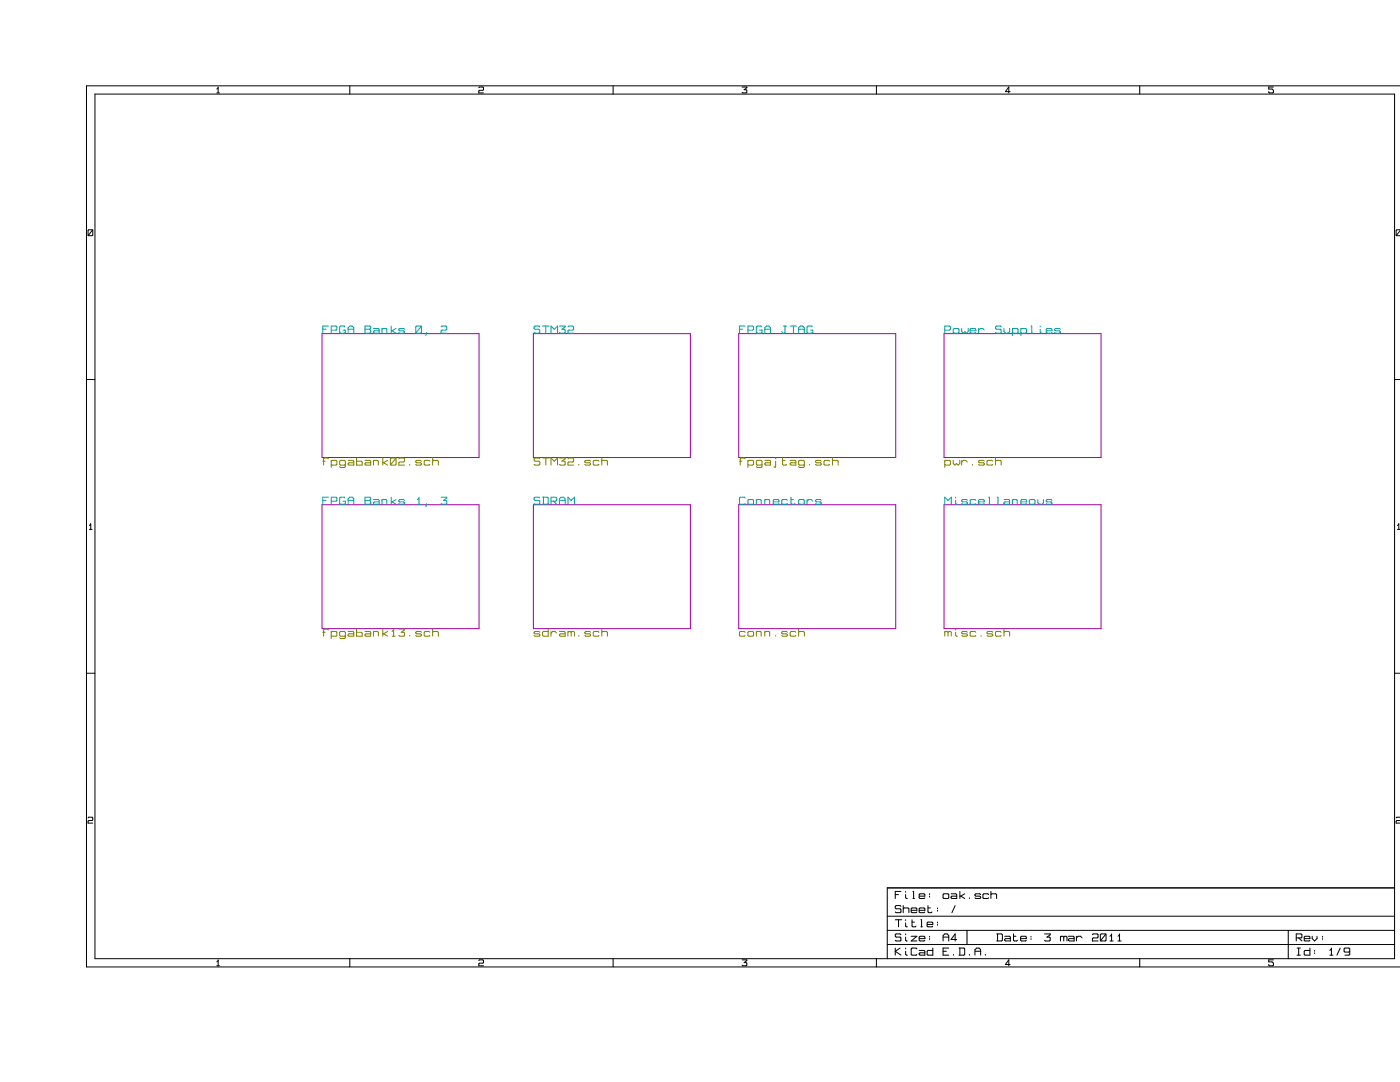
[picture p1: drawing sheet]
<svg xmlns="http://www.w3.org/2000/svg" width="279mm" height="216mm" viewBox="0 0 279 216" stroke-linecap="round" stroke-linejoin="round" font-family="sans-serif">
<g fill="none" stroke="#000" stroke-width=".2">
<path d="M18.9 18.8h259.4v172.5h-259.4zM43.3 18.5h.5M43.5 17.4v1.1M43.5 17.5l-.2 .3M69.8 17.1v1.7M95.6 17.5l.1-.1h.6l.2 .1v.4l-.2 .1h-.6l-.1 .2v.3h.9M122.4 17.1v1.7M148.1 17.4h.9l-.5 .5 .5 .1v.4l-.1 .1-.8-.1M174.9 17.1v1.7M201.6 18.3h-.9l.6-.9v1.1M227.5 17.1v1.7M254.1 17.4h-.9v.4h.7l.2 .2v.4l-.8 .1-.1-.2"/>
<path d="M279.4 17.1h-262.1v175.8h262.1M17.6 46l.1-.1h.7l.1 .1v.9l-.1 .1-.8-.1zM18.5 45.9l-.9 1.1M279.4 45.9h-.6l-.2 .1v.9l.2 .1h.6M279.4 46l-.8 1M17.3 75.7h1.6M278.3 75.7h1.1M17.8 105.6h.6M18.1 104.5v1.1M18.1 104.6l-.3 .3M278.9 105.6h.5M279.2 104.5v1.1"/>
<path d="M279.2 104.6l-.3 .3M17.3 134.3h1.6M278.3 134.3h1.1M17.6 163.2l.1-.1h.7l.1 .1v.4l-.1 .1h-.7l-.1 .2v.3h.9M178.7 178.5h.6M179.8 177.9h-1.1v1.4M180.7 177.9v.1M180.7 178.5v.6l.4 .2M182.2 177.9h.1v1.4M182.2 179.3h.3M183.4 178.8h1.2v-.3l-.2-.2h-.8l-.2 .2v.6l.2 .2h.8l.2-.2M185.5 178.3v.2"/>
<path d="M185.5 178.8v.2M188.2 178.5l.2-.2h.8l.1 .2v.6l-.1 .2h-.8l-.2-.2zM189.8 178.3h1l.1 .2v.8h-.9l-.2-.2 .2-.3h.9M191.6 177.9v1.4M191.6 178.8h.1M191.7 178.8l.8 .5M192.5 178.3l-.8 .5M193.5 179.1v.2M195.7 178.5l-.2-.2h-.8l-.1 .2 .1 .3h.8l.2 .3-.2 .2h-.8l-.1-.2M197.3 178.5l-.2-.2h-.8l-.1 .2v.6l.1 .2h.8l.2-.2M197.8 178.5l.1-.2h.8l.2 .2v.8M197.8 177.9v1.4"/>
<path d="M278.3 177.2h-101.2v14.1M279.4 163.7h-.6l-.2 .2v.3h.8M279.4 163.1h-.6l-.2 .1M43.3 192.7h.5M43.5 191.5v1.2M43.5 191.7l-.2 .2M69.8 191.3v1.6M95.6 191.7l.1-.2h.6l.2 .2v.4l-.2 .1h-.6l-.1 .1v.4h.9M122.4 191.3v1.6M148.1 191.5h.9l-.5 .6 .5 .1v.4l-.1 .1-.8-.1M174.9 191.3v1.6M177.1 182.8h101.2"/>
<path d="M177.1 188.5h101.2M177.1 185.6h101.2M178.7 189.2v1.4M178.7 183.5h1.3M179.3 183.5v1.4M179.6 189.2l-.9 .6 1.1 .8M179.8 186.5l-.2-.1h-.8l-.1 .1v.3l.1 .2h.8l.2 .2v.4l-.2 .2h-.8l-.1-.2M179.8 180.9l-.2-.2h-.8l-.1 .2v.3l.1 .1h.8l.2 .2v.5l-.2 .1h-.8l-.1-.1M180.3 180.7v1.4M180.3 181.3l.1-.1h.8l.2 .1v.8M180.7 187v.6l.4 .2M180.7 183.5v.2"/>
<path d="M180.7 184.2v.6l.4 .1M180.7 186.4v.1M180.7 189.2v.1M180.7 189.8v.6l.4 .2M181.8 186.8h1.2l-1.2 1h1.2M181.8 181.6h1.2v-.3l-.2-.1h-.8l-.2 .1v.7l.2 .1h.8l.2-.1M182 183.5v1.3l.2 .1h.5l.1-.1M182 184h.5M183 189.3l-.2-.1h-.8l-.2 .1v1.1l.2 .2h.8l.2-.2M183.4 187.3h1.2v-.3l-.2-.2h-.8l-.2 .2v.6l.2 .2h.8l.2-.2M183.4 189.6h1l.2 .2v.8h-1l-.2-.2 .2-.3h1M183.4 181.6h1.2v-.3l-.2-.1h-.8l-.2 .1v.7l.2 .1h.8l.2-.1"/>
<path d="M183.8 183.5h.1v1.4M183.8 184.9h.3M185 184.5h1.2v-.3l-.2-.2h-.8l-.2 .2v.6l.2 .1h.8l.2-.1M185.2 180.7v1.3l.2 .1h.5l.1-.1M185.2 181.2h.5M185.5 186.8v.2M185.5 187.3v.2M186.2 189.2v1.4h-1l-.2-.2v-.6l.2-.2h1M187.1 181.2v.1M187.1 181.6v.2M187.1 184v.2M187.1 184.5v.1"/>
<path d="M188.2 187.8v-1.1l.3-.3h.5l.3 .3v1.1M188.2 187h1.1M188.2 189.8h.7M189.3 189.2h-1.1v1.4h1.1M190.3 190.4v.2M190.6 180.7l-.6 1.4M190.9 187.5h-1.1l.8-1.1v1.4M191.4 189.2h1l.1 .1v1.1l-.1 .2h-1M191.6 189.2v1.4M193 185.6v2.9M193.5 190.4v.2M194.6 190.6v-1.1l.3-.3h.5l.3 .3v1.1"/>
<path d="M194.6 189.8h1.1M196.6 190.4v.2M198.9 186.4h1l.1 .1v1.1l-.1 .2h-1M199.1 186.4v1.4M200.5 186.8h1l.1 .2v.8h-.9l-.2-.2 .2-.3h.9M201.6 192.4h-.9l.6-.9v1.2M202.3 186.4v1.2l.1 .2h.5l.2-.2M202.3 186.8h.4M203.7 187.3h1.1v-.3l-.1-.2h-.8l-.2 .2v.6l.2 .2h.8l.1-.2M205.8 186.8v.2M205.8 187.3v.2M208.5 186.4h1.1v.1l-.7 .5h.5l.2 .2v.4l-.2 .2h-.8l-.1-.2"/>
<path d="M211.6 187l.2-.2h.3l.2 .2M211.6 186.8v1M212.3 187l.2-.2h.3l.1 .2v.8M212.3 187v.8M213.2 186.8h1l.2 .2v.8h-1l-.2-.2 .2-.3h1M214.8 187.2l.4-.4h.4l.4 .4M214.8 186.8v1M218 186.5l.2-.1h.8l.1 .1v.5l-.1 .2h-.8l-.2 .1v.5h1.1M219.6 186.5l.2-.1h.8l.1 .1v1.1l-.1 .2h-.8l-.2-.2zM220.7 186.4l-1.1 1.4M221.5 187.8h.7M221.8 186.4v1.4"/>
<path d="M221.8 186.5l-.3 .3M223.1 187.8h.6M223.4 186.4v1.4M223.4 186.5l-.3 .3M227.5 191.3v1.6M254.1 191.5h-.9v.4h.7l.2 .3v.4l-.8 .1-.1-.3M257.1 185.6v5.7M258.7 187.2h1l.1-.2v-.5l-.1-.1h-1v1.4M258.9 190.6h.6M258.9 189.2h.6M259.2 187.2l.6 .6M259.2 189.2v1.4"/>
<path d="M260.3 187.3h1.1v-.3l-.2-.2h-.7l-.2 .2v.6l.2 .2h.7l.2-.2M261.4 189.2v1.4h-.9l-.2-.2v-.6l.2-.2h.9M261.9 186.8v.5l.5 .5 .4-.5v-.5M262.4 189.6v.2M262.4 190.1v.2M263.9 186.8v.2M263.9 187.3v.2M265.4 190.6h.6M265.7 189.2v1.4M265.7 189.3l-.3 .3M267.5 189.2l-.7 1.4M269.4 189.8l-.2 .2h-.8l-.2-.2v-.5l.2-.1h.8l.2 .1v1.1l-.2 .2h-.8"/>
</g>
<path d="M64.3 66.6h31.3v24.7h-31.3zM106.4 66.6h31.4v24.7h-31.4zM147.4 66.6h31.4v24.7h-31.4zM188.4 66.6h31.3v24.7h-31.3zM64.3 100.7h31.3v24.7h-31.3zM106.4 100.7h31.4v24.7h-31.4zM147.4 100.7h31.4v24.7h-31.4zM188.4 100.7h31.3v24.7h-31.3z" fill="none" stroke="#a000a0" stroke-width=".2"/>
<g fill="none" stroke="#00a0a0" stroke-width=".2">
<path d="M64.4 65.7h.7M65.5 65.1h-1.1v1.4M66.1 65.9h1l.1-.2v-.5l-.1-.1h-1v1.4M68.7 65.2v-.1h-.7l-.2 .1v1.1l.2 .2h.7l.2-.2v-.4h-.5M69.5 66.5v-1.1l.3-.3h.5l.3 .3v1.1M69.5 65.7h1.1M72.8 65.1h1l.2 .1v.3l-.2 .2 .2 .6-.2 .2h-1zM72.8 65.7h1M74.5 65.5h1l.2 .2v.8h-1l-.2-.2 .2-.3h1M76.2 65.7l.2-.2h.6l.2 .2v.8M76.2 65.5v1M78.1 66h.1"/>
<path d="M78.1 65.1v1.4M78.2 66l.8 .5M79 65.5l-.8 .5M80.7 65.7l-.1-.2h-.8l-.2 .2 .2 .3h.8l.1 .3-.1 .2h-.8l-.2-.2M83 65.2l.1-.1h.8l.2 .1v1.1l-.2 .2h-.8l-.1-.2zM84.1 65.1l-1.1 1.4M85.1 66.3l-.1 .6M88 65.2l.2-.1h.8l.2 .1v.5l-.2 .2h-.8l-.2 .1v.5h1.2M107.7 65.2l-.1-.1h-.8l-.2 .1v.3l.2 .2h.8l.1 .2v.4l-.1 .2h-.8l-.2-.2M108.3 65.1h1.3M108.9 65.1v1.4M110 66.5v-1.4l.6 .6 .7-.6v1.4"/>
<path d="M111.7 65.1h1.1v.1l-.7 .5h.5l.2 .2v.4l-.2 .2h-.8l-.1-.2M113.3 65.2l.2-.1h.8l.2 .1v.5l-.2 .2h-.8l-.2 .1v.5h1.2M147.6 65.7h.6M148.7 65.1h-1.1v1.4M149.3 65.9h.9l.2-.2v-.5l-.2-.1h-.9v1.4M151.9 65.2v-.1h-.8l-.2 .1v1.1l.2 .2h.8l.2-.2v-.4h-.5M152.6 66.5v-1.1l.4-.3h.5l.3 .3v1.1M152.6 65.7h1.2M156.3 65.1h.7M156.7 65.1v1.2l-.5 .2-.2-.3M157.7 65.1h1.3M158.3 65.1v1.4"/>
<path d="M159.4 66.5v-1.1l.3-.3h.5l.3 .3v1.1M159.4 65.7h1.1M162 65.2v-.1h-.8l-.1 .1v1.1l.1 .2h.8l.2-.2v-.4h-.5M188.5 65.9h1l.2-.2v-.5l-.2-.1h-1v1.4M190.2 65.7l.2-.2h.8l.2 .2v.6l-.2 .2h-.8l-.2-.2zM191.9 65.5v.7l.4 .3 .3-.3 .3 .3 .3-.3v-.7M193.6 66h1.1v-.3l-.1-.2h-.8l-.2 .2v.6l.2 .2h.8l.1-.2M195.3 65.9l.3-.4h.5l.3 .4M195.3 65.5v1M199.8 65.2l-.2-.1h-.8l-.1 .1v.3l.1 .2h.8l.2 .2v.4l-.2 .2h-.8l-.1-.2M200.4 65.5v.7l.3 .3h.5l.3-.3v-.7M202 65.7l.2-.2h.8l.2 .2v.6l-.2 .2h-.8l-.2-.2"/>
<path d="M202 65.5v1.4M203.7 65.7l.2-.2h.8l.2 .2v.6l-.2 .2h-.8l-.2-.2M203.7 65.5v1.4M205.8 65.1h.1v1.4M205.8 66.5h.3M207.6 65.7v.6l.3 .2M207.6 65.1v.1M208.8 66h1.1v-.3l-.1-.2h-.8l-.2 .2v.6l.2 .2h.8l.1-.2M211.6 65.7l-.2-.2h-.7l-.2 .2 .2 .3h.7l.2 .3-.2 .2h-.7l-.2-.2M64.4 99.8h.7M65.5 99.2h-1.1v1.4M68.7 99.4v-.2h-.7l-.2 .2v1.1l.2 .1h.7l.2-.1v-.5h-.5"/>
<path d="M69.5 99.8h1.1M72.8 99.2h1l.2 .2v.3l-.2 .1 .2 .7-.2 .1h-1zM72.8 99.8h1M74.5 99.7h1l.2 .1v.8h-1l-.2-.1 .2-.4h1M76.2 99.7v.9M76.2 99.8l.2-.1h.6l.2 .1v.8M78.1 99.2v1.4M79 99.7l-.8 .4M80.7 99.8l-.1-.1h-.8l-.2 .1 .2 .3h.8l.1 .4-.1 .1h-.8l-.2-.1M83.6 99.2v1.4M83.6 99.4l-.3 .3M88 99.2h1.2v.2l-.7 .4h.5l.2 .2v.5l-.2 .1h-.8l-.2-.1"/>
<path d="M107.7 99.4l-.1-.2h-.8l-.2 .2v.3l.2 .1h.8l.1 .2v.5l-.1 .1h-.8l-.2-.1M108.3 99.2h.9l.2 .2v1.1l-.2 .1h-.9M108.4 99.2v1.4M111.7 99.8h1.1M148.7 99.4l-.2-.2h-.8l-.1 .2v1.1l.1 .1h.8l.2-.1M149.3 99.8l.1-.1h.8l.2 .1v.7l-.2 .1h-.8l-.1-.1zM150.9 99.8l.2-.1h.7l.1 .1v.8M150.9 99.7v.9M152.6 99.8l.2-.1h.7l.1 .1v.8M152.6 99.7v.9M157.1 99.8l-.1-.1h-.8l-.2 .1v.7l.2 .1h.8l.1-.1M157.9 99.2v1.3l.1 .1h.5l.2-.1"/>
<path d="M157.9 99.7h.4M159.4 99.8l.2-.1h.7l.2 .1v.7l-.2 .1h-.7l-.2-.1zM161.1 99.7v.9M163.9 99.8l-.2-.1h-.8l-.1 .1 .1 .3h.8l.2 .4-.2 .1h-.8l-.1-.1M190.7 99.8v.7l.4 .1M190.7 99.2v.2M193.1 99.8l-.2-.1h-.8l-.2 .1 .2 .3h.8l.2 .4-.2 .1h-.8l-.2-.1M194.7 99.8l-.1-.1h-.8l-.2 .1v.7l.2 .1h.8l.1-.1M197.3 99.2h.2v1.4M199 99.2h.2v1.4M200.4 99.7h.9l.2 .1v.8h-1l-.1-.1 .1-.4h1M202 99.8l.2-.1h.7l.1 .1v.8"/>
<path d="M202 99.7v.9M205.4 99.8l.2-.1h.8l.2 .1v.7l-.2 .1h-.8l-.2-.1zM207.1 99.7v.6l.3 .3h.5l.3-.3v-.6M209.9 99.8l-.1-.1h-.8l-.2 .1 .2 .3h.8l.1 .4-.1 .1h-.8l-.2-.1M66.1 100h1l.1-.2v-.4l-.1-.2h-1v1.4M69.5 100.6v-1.1l.3-.3h.5l.3 .3v1.1M78.1 100.1h.1M78.2 100.1l.8 .5M83.3 100.6h.6M85.1 100.5l-.1 .6M110 100h.9l.2-.2v-.4l-.2-.2h-.9v1.4M110.5 100l.6 .6"/>
<path d="M111.7 100.6v-1.1l.3-.3h.5l.3 .3v1.1M113.3 100.6v-1.4l.7 .6 .6-.6v1.4M154.3 100.1h1.2v-.3l-.2-.1h-.8l-.2 .1v.7l.2 .1h.8l.2-.1M161.1 100l.3-.3h.5l.3 .3M188.5 100.6v-1.4l.7 .6 .7-.6v1.4M195.3 100.1h1.1v-.3l-.1-.1h-.8l-.2 .1v.7l.2 .1h.8l.1-.1M197.3 100.6h.3M199 100.6h.3M203.7 100.1h1.2v-.3l-.2-.1h-.8l-.2 .1v.7l.2 .1h.8l.2-.1"/>
</g>
<g fill="none" stroke="#808000" stroke-width=".2">
<path d="M64.4 92h.5M65.5 91.6l-.1-.2h-.7l-.1 .2v1.2M66.1 91.9v1.4M66.1 92l.2-.1h.8l.1 .1v.7l-.1 .1h-.8l-.2-.1M68.9 92.7l-.2 .1h-.7l-.2-.1v-.7l.2-.1h.7l.2 .1v1.1l-.2 .2h-.7l-.2-.2M69.5 91.9h.9l.2 .1v.8h-1l-.1-.1 .1-.4h1M71.2 91.4v1.4h1.1v-.6l-.2-.2h-.9M72.8 91.9h1l.2 .1v.8h-1l-.2-.1 .2-.4h1M74.5 92l.2-.1h.7l.1 .1v.8M74.5 91.9v.9M76.4 92.3h.2M76.4 91.4v1.4"/>
<path d="M76.6 92.3l.8 .5M77.4 91.9l-.8 .4M77.9 91.6l.2-.2h.8l.1 .2v1.1l-.1 .1h-.8l-.2-.1zM79 91.4l-1.1 1.4M79.6 91.6l.2-.2h.8l.1 .2v.4l-.1 .2h-.8l-.2 .1v.5h1.1M81.8 92.7v.1M84.1 92l-.2-.1h-.8l-.1 .1 .1 .3h.8l.2 .4-.2 .1h-.8l-.1-.1M85.8 92l-.2-.1h-.8l-.1 .1v.7l.1 .1h.8l.2-.1M86.3 92l.2-.1h.8l.2 .1v.8M86.3 91.4v1.4M107.7 91.6l-.1-.2h-.8l-.2 .2v.3l.2 .1h.8l.1 .2v.5l-.1 .1h-.8l-.2-.1M108.3 91.4h1.3"/>
<path d="M108.9 91.4v1.4M110 92.8v-1.4l.6 .6 .7-.6v1.4M111.7 91.4h1.1v.2l-.7 .4h.5l.2 .2v.5l-.2 .1h-.8l-.1-.1M113.3 91.6l.2-.2h.8l.2 .2v.4l-.2 .2h-.8l-.2 .1v.5h1.2M115.5 92.7v.1M117.9 92l-.2-.1h-.8l-.2 .1 .2 .3h.8l.2 .4-.2 .1h-.8l-.2-.1M119.5 92l-.1-.1h-.8l-.2 .1v.7l.2 .1h.8l.1-.1M120.1 92l.2-.1h.8l.1 .1v.8M120.1 91.4v1.4M147.6 92h.5M148.7 91.6l-.2-.2h-.6l-.2 .2v1.2M149.3 92l.1-.1h.8l.2 .1v.7l-.2 .1h-.8l-.1-.1"/>
<path d="M149.3 91.9v1.4M152.1 92.7l-.2 .1h-.8l-.2-.1v-.7l.2-.1h.8l.2 .1v1.1l-.2 .2h-.8l-.2-.2M152.6 91.9h1l.2 .1v.8h-1l-.2-.1 .2-.4h1M154.8 91.4v.2M154.8 92v1.1l-.1 .2-.2-.2M156.2 91.9h.5M156.2 91.4v1.3l.1 .1h.5l.2-.1M157.7 91.9h1l.1 .1v.8h-.9l-.2-.1 .2-.4h.9M160.5 92.7l-.2 .1h-.7l-.2-.1v-.7l.2-.1h.7l.2 .1v1.1l-.2 .2h-.7l-.2-.2M161.6 92.7v.1M163.9 92l-.2-.1h-.8l-.1 .1 .1 .3h.8l.2 .4-.2 .1h-.8l-.1-.1M165.6 92l-.2-.1h-.8l-.2 .1v.7l.2 .1h.8l.2-.1"/>
<path d="M166.1 92l.2-.1h.8l.2 .1v.8M166.1 91.4v1.4M188.5 92l.2-.1h.8l.2 .1v.7l-.2 .1h-.8l-.2-.1M188.5 91.9v1.4M190.2 91.9v.6l.4 .3 .3-.3 .3 .3 .3-.3v-.6M191.9 92.2l.4-.3h.4l.4 .3M191.9 91.9v.9M194.1 92.7v.1M196.4 92l-.1-.1h-.8l-.2 .1 .2 .3h.8l.1 .4-.1 .1h-.8l-.2-.1M198.1 92l-.1-.1h-.8l-.2 .1v.7l.2 .1h.8l.1-.1M198.7 92l.1-.1h.8l.2 .1v.8M198.7 91.4v1.4"/>
<path d="M64.4 126.2h.5M65.5 125.7l-.1-.2h-.7l-.1 .2v1.2M66.1 126v1.4M66.1 126.2l.2-.2h.8l.1 .2v.6l-.1 .1h-.8l-.2-.1M68.9 126.8l-.2 .1h-.7l-.2-.1v-.6l.2-.2h.7l.2 .2v1.1l-.2 .1h-.7l-.2-.1M69.5 126h.9l.2 .2v.7h-1l-.1-.1 .1-.3h1M71.2 125.5v1.4h1.1v-.6l-.2-.1h-.9M72.8 126h1l.2 .2v.7h-1l-.2-.1 .2-.3h1M74.5 126v.9M74.5 126.2l.2-.2h.7l.1 .2v.7M76.4 125.5v1.4M76.4 126.5h.2"/>
<path d="M76.6 126.5l.8 .4M77.4 126l-.8 .5M78.2 126.9h.7M78.6 125.5v1.4M78.6 125.7l-.4 .3M79.6 125.5h1.1v.2l-.6 .5h.5l.1 .1v.5l-.1 .1h-.8l-.2-.1M81.8 126.8v.1M84.1 126.2l-.2-.2h-.8l-.1 .2 .1 .3h.8l.2 .3-.2 .1h-.8l-.1-.1M85.8 126.2l-.2-.2h-.8l-.1 .2v.6l.1 .1h.8l.2-.1M86.3 125.5v1.4M86.3 126.2l.2-.2h.8l.2 .2v.7M107.7 126.2l-.1-.2h-.8l-.2 .2 .2 .3h.8l.1 .3-.1 .1h-.8l-.2-.1"/>
<path d="M109.4 125.5v1.4h-1l-.1-.1v-.6l.1-.2h1M110 126.3l.3-.3h.5l.3 .3M110 126v.9M111.7 126h.9l.2 .2v.7h-1l-.1-.1 .1-.3h1M113.3 126.2l.2-.2h.3l.2 .2M113.3 126v.9M114 126.2l.2-.2h.3l.1 .2v.7M114 126.2v.7M115.5 126.8v.1M117.9 126.2l-.2-.2h-.8l-.2 .2 .2 .3h.8l.2 .3-.2 .1h-.8l-.2-.1M119.5 126.2l-.1-.2h-.8l-.2 .2v.6l.2 .1h.8l.1-.1M120.1 126.2l.2-.2h.8l.1 .2v.7"/>
<path d="M120.1 125.5v1.4M148.7 126.2l-.2-.2h-.8l-.1 .2v.6l.1 .1h.8l.2-.1M149.3 126.2l.1-.2h.8l.2 .2v.6l-.2 .1h-.8l-.1-.1zM150.9 126.2l.2-.2h.7l.1 .2v.7M150.9 126v.9M152.6 126.2l.2-.2h.7l.1 .2v.7M152.6 126v.9M154.8 126.8v.1M157.1 126.2l-.1-.2h-.8l-.2 .2 .2 .3h.8l.1 .3-.1 .1h-.8l-.2-.1M158.8 126.2l-.1-.2h-.8l-.2 .2v.6l.2 .1h.8l.1-.1M159.4 126.2l.2-.2h.7l.2 .2v.7M159.4 125.5v1.4"/>
<path d="M188.5 126.2l.2-.2h.3l.2 .2M188.5 126v.9M189.2 126.2l.2-.2h.3l.2 .2v.7M189.2 126.2v.7M190.7 126.2v.6l.4 .1M190.7 125.5v.2M193.1 126.2l-.2-.2h-.8l-.2 .2 .2 .3h.8l.2 .3-.2 .1h-.8l-.2-.1M194.7 126.2l-.1-.2h-.8l-.2 .2v.6l.2 .1h.8l.1-.1M195.8 126.8v.1M198.1 126.2l-.1-.2h-.8l-.2 .2 .2 .3h.8l.1 .3-.1 .1h-.8l-.2-.1M199.8 126.2l-.2-.2h-.8l-.1 .2v.6l.1 .1h.8l.2-.1M200.4 126.2l.1-.2h.8l.2 .2v.7"/>
<path d="M200.4 125.5v1.4"/>
</g>
</svg>
